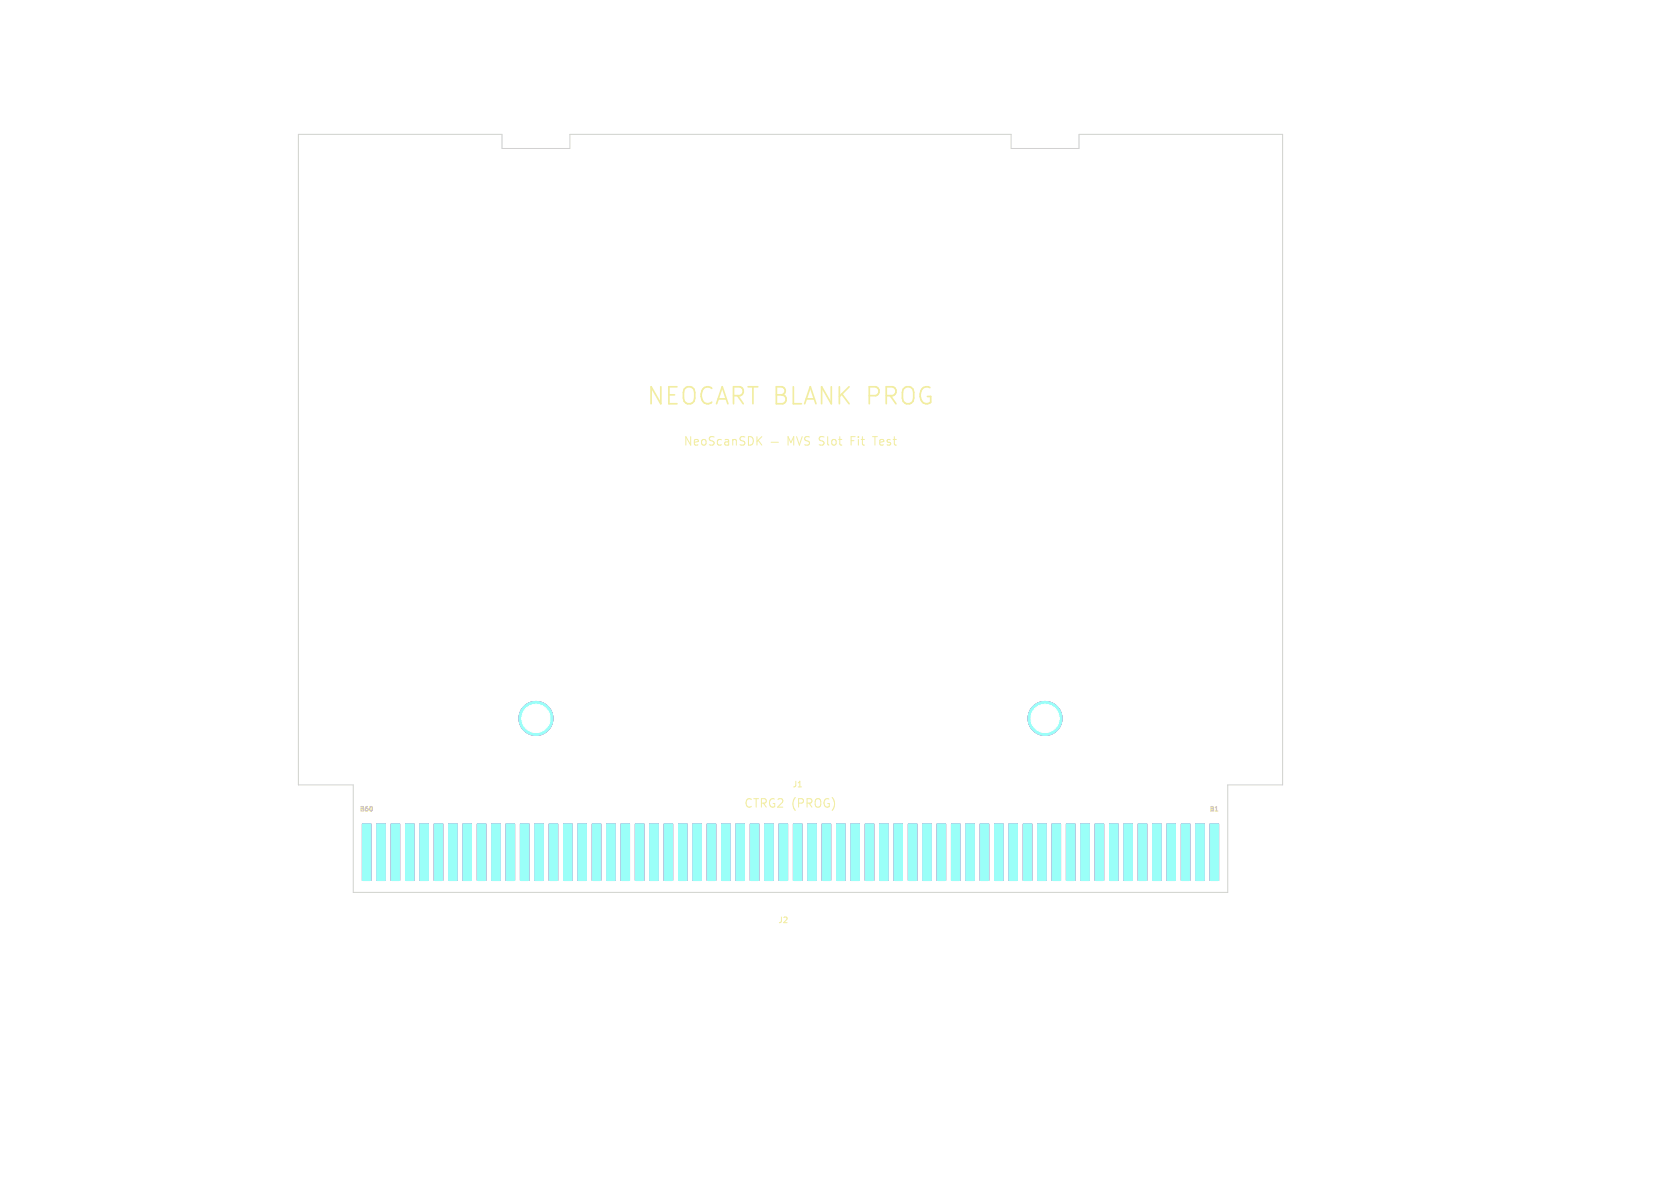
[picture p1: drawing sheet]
<svg xmlns="http://www.w3.org/2000/svg" width="297mm" height="210mm" viewBox="0 0 297 210" stroke-linecap="round" stroke-linejoin="round" font-family="sans-serif">
<defs><g id="words">
<g font-size="4.2" fill="#f2eda1">
<text x="114.2" y="72">NEOCART BLANK</text>
<text x="153.4" y="72">PROG</text>
</g>
<g font-size="2.1" fill="#f2eda1">
<text x="120.8" y="79">NeoScanSDK</text>
<text x="150.6" y="79">Fit</text>
<text x="154.8" y="79">Test</text>
<text x="131.5" y="143">CTRG2 (PROG)</text>
</g>
<g font-size="1.4" fill="#f2eda1">
<text x="140" y="139.4">J1</text>
<text x="137.5" y="163.4">J2</text>
</g>
<g font-size="1.1" fill="#e8b2a7">
<text x="63.6" y="143.6">B60</text>
<text x="213.8" y="143.6">B1</text>
</g>
</g></defs>
<g fill="#c83434" stroke="#c83434" stroke-width=".18">
<path d="M213.9 145.7h1.5v10h-1.5z"/>
<path d="M211.4 145.7h1.5v10h-1.5z"/>
<path d="M208.8 145.7h1.5v10h-1.5z"/>
<path d="M206.3 145.7h1.5v10h-1.5z"/>
<path d="M203.8 145.7h1.5v10h-1.5z"/>
<path d="M201.2 145.7h1.5v10h-1.5z"/>
<path d="M198.7 145.7h1.5v10h-1.5z"/>
<path d="M196.1 145.7h1.5v10h-1.5z"/>
<path d="M193.6 145.7h1.5v10h-1.5z"/>
<path d="M191.1 145.7h1.5v10h-1.5z"/>
<path d="M188.5 145.7h1.5v10h-1.5z"/>
<path d="M186 145.7h1.5v10h-1.5z"/>
<path d="M183.4 145.7h1.5v10h-1.5z"/>
<path d="M180.9 145.7h1.5v10h-1.5z"/>
<path d="M178.4 145.7h1.5v10h-1.5z"/>
<path d="M175.8 145.7h1.5v10h-1.5z"/>
<path d="M173.3 145.7h1.5v10h-1.5z"/>
<path d="M170.7 145.7h1.5v10h-1.5z"/>
<path d="M168.2 145.7h1.5v10h-1.5z"/>
<path d="M165.7 145.7h1.5v10h-1.5z"/>
<path d="M163.1 145.7h1.5v10h-1.5z"/>
<path d="M160.6 145.7h1.5v10h-1.5z"/>
<path d="M158 145.7h1.5v10h-1.5z"/>
<path d="M155.5 145.7h1.5v10h-1.5z"/>
<path d="M153 145.7h1.5v10h-1.5z"/>
<path d="M150.4 145.7h1.5v10h-1.5z"/>
<path d="M147.9 145.7h1.5v10h-1.5z"/>
<path d="M145.3 145.7h1.5v10h-1.5z"/>
<path d="M142.8 145.7h1.5v10h-1.5z"/>
<path d="M140.3 145.7h1.5v10h-1.5z"/>
<path d="M137.7 145.7h1.5v10h-1.5z"/>
<path d="M135.2 145.7h1.5v10h-1.5z"/>
<path d="M132.6 145.7h1.5v10h-1.5z"/>
<path d="M130.1 145.7h1.5v10h-1.5z"/>
<path d="M127.6 145.7h1.5v10h-1.5z"/>
<path d="M125 145.7h1.5v10h-1.5z"/>
<path d="M122.5 145.7h1.5v10h-1.5z"/>
<path d="M119.9 145.7h1.5v10h-1.5z"/>
<path d="M117.4 145.7h1.5v10h-1.5z"/>
<path d="M114.9 145.7h1.5v10h-1.5z"/>
<path d="M112.3 145.7h1.5v10h-1.5z"/>
<path d="M109.8 145.7h1.5v10h-1.5z"/>
<path d="M107.2 145.7h1.5v10h-1.5z"/>
<path d="M104.7 145.7h1.5v10h-1.5z"/>
<path d="M102.2 145.7h1.5v10h-1.5z"/>
<path d="M99.6 145.7h1.5v10h-1.5z"/>
<path d="M97.1 145.7h1.5v10h-1.5z"/>
<path d="M94.6 145.7h1.4v10h-1.4z"/>
<path d="M92 145.7h1.5v10h-1.5z"/>
<path d="M89.5 145.7h1.5v10h-1.5z"/>
<path d="M86.9 145.7h1.5v10h-1.5z"/>
<path d="M84.4 145.7h1.5v10h-1.5z"/>
<path d="M81.9 145.7h1.4v10h-1.4z"/>
<path d="M79.3 145.7h1.5v10h-1.5z"/>
<path d="M76.8 145.7h1.5v10h-1.5z"/>
<path d="M74.2 145.7h1.5v10h-1.5z"/>
<path d="M71.7 145.7h1.5v10h-1.5z"/>
<path d="M69.2 145.7h1.4v10h-1.4z"/>
<path d="M66.6 145.7h1.5v10h-1.5z"/>
<path d="M64.1 145.7h1.5v10h-1.5z"/>
<circle cx="94.7" cy="127" r="3"/>
<circle cx="184.7" cy="127" r="3"/>
</g>
<g fill="#4d7fc4" stroke="#4d7fc4" stroke-width=".18">
<path d="M64.1 145.7h1.5v10h-1.5z"/>
<path d="M66.6 145.7h1.5v10h-1.5z"/>
<path d="M69.2 145.7h1.4v10h-1.4z"/>
<path d="M71.7 145.7h1.5v10h-1.5z"/>
<path d="M74.2 145.7h1.5v10h-1.5z"/>
<path d="M76.8 145.7h1.5v10h-1.5z"/>
<path d="M79.3 145.7h1.5v10h-1.5z"/>
<path d="M81.9 145.7h1.4v10h-1.4z"/>
<path d="M84.4 145.7h1.5v10h-1.5z"/>
<path d="M86.9 145.7h1.5v10h-1.5z"/>
<path d="M89.5 145.7h1.5v10h-1.5z"/>
<path d="M92 145.7h1.5v10h-1.5z"/>
<path d="M94.6 145.7h1.4v10h-1.4z"/>
<path d="M97.1 145.7h1.5v10h-1.5z"/>
<path d="M99.6 145.7h1.5v10h-1.5z"/>
<path d="M102.2 145.7h1.5v10h-1.5z"/>
<path d="M104.7 145.7h1.5v10h-1.5z"/>
<path d="M107.2 145.7h1.5v10h-1.5z"/>
<path d="M109.8 145.7h1.5v10h-1.5z"/>
<path d="M112.3 145.7h1.5v10h-1.5z"/>
<path d="M114.9 145.7h1.5v10h-1.5z"/>
<path d="M117.4 145.7h1.5v10h-1.5z"/>
<path d="M119.9 145.7h1.5v10h-1.5z"/>
<path d="M122.5 145.7h1.5v10h-1.5z"/>
<path d="M125 145.7h1.5v10h-1.5z"/>
<path d="M127.6 145.7h1.5v10h-1.5z"/>
<path d="M130.1 145.7h1.5v10h-1.5z"/>
<path d="M132.6 145.7h1.5v10h-1.5z"/>
<path d="M135.2 145.7h1.5v10h-1.5z"/>
<path d="M137.7 145.7h1.5v10h-1.5z"/>
<path d="M140.3 145.7h1.5v10h-1.5z"/>
<path d="M142.8 145.7h1.5v10h-1.5z"/>
<path d="M145.3 145.7h1.5v10h-1.5z"/>
<path d="M147.9 145.7h1.5v10h-1.5z"/>
<path d="M150.4 145.7h1.5v10h-1.5z"/>
<path d="M153 145.7h1.5v10h-1.5z"/>
<path d="M155.5 145.7h1.5v10h-1.5z"/>
<path d="M158 145.7h1.5v10h-1.5z"/>
<path d="M160.6 145.7h1.5v10h-1.5z"/>
<path d="M163.1 145.7h1.5v10h-1.5z"/>
<path d="M165.7 145.7h1.5v10h-1.5z"/>
<path d="M168.2 145.7h1.5v10h-1.5z"/>
<path d="M170.7 145.7h1.5v10h-1.5z"/>
<path d="M173.3 145.7h1.5v10h-1.5z"/>
<path d="M175.8 145.7h1.5v10h-1.5z"/>
<path d="M178.4 145.7h1.5v10h-1.5z"/>
<path d="M180.9 145.7h1.5v10h-1.5z"/>
<path d="M183.4 145.7h1.5v10h-1.5z"/>
<path d="M186 145.7h1.5v10h-1.5z"/>
<path d="M188.5 145.7h1.5v10h-1.5z"/>
<path d="M191.1 145.7h1.5v10h-1.5z"/>
<path d="M193.6 145.7h1.5v10h-1.5z"/>
<path d="M196.1 145.7h1.5v10h-1.5z"/>
<path d="M198.7 145.7h1.5v10h-1.5z"/>
<path d="M201.2 145.7h1.5v10h-1.5z"/>
<path d="M203.8 145.7h1.5v10h-1.5z"/>
<path d="M206.3 145.7h1.5v10h-1.5z"/>
<path d="M208.8 145.7h1.5v10h-1.5z"/>
<path d="M211.4 145.7h1.5v10h-1.5z"/>
<path d="M213.9 145.7h1.5v10h-1.5z"/>
<circle cx="94.7" cy="127" r="3"/>
<circle cx="184.7" cy="127" r="3"/>
</g>
<path d="M52.7 23.8h36v2.5h12.1v-2.5h77.9v2.5h12v-2.5h36.1v115h-9.7v19h-154.7v-19h-9.7z" fill="none" stroke="#d0d2cd" stroke-width=".18"/>
<g fill="#efc1ff" stroke="#efc1ff" stroke-width=".18">
<path d="M213.9 145.7h1.5v10h-1.5z"/>
<path d="M211.4 145.7h1.5v10h-1.5z"/>
<path d="M208.8 145.7h1.5v10h-1.5z"/>
<path d="M206.3 145.7h1.5v10h-1.5z"/>
<path d="M203.8 145.7h1.5v10h-1.5z"/>
<path d="M201.2 145.7h1.5v10h-1.5z"/>
<path d="M198.7 145.7h1.5v10h-1.5z"/>
<path d="M196.1 145.7h1.5v10h-1.5z"/>
<path d="M193.6 145.7h1.5v10h-1.5z"/>
<path d="M191.1 145.7h1.5v10h-1.5z"/>
<path d="M188.5 145.7h1.5v10h-1.5z"/>
<path d="M186 145.7h1.5v10h-1.5z"/>
<path d="M183.4 145.7h1.5v10h-1.5z"/>
<path d="M180.9 145.7h1.5v10h-1.5z"/>
<path d="M178.4 145.7h1.5v10h-1.5z"/>
<path d="M175.8 145.7h1.5v10h-1.5z"/>
<path d="M173.3 145.7h1.5v10h-1.5z"/>
<path d="M170.7 145.7h1.5v10h-1.5z"/>
<path d="M168.2 145.7h1.5v10h-1.5z"/>
<path d="M165.7 145.7h1.5v10h-1.5z"/>
<path d="M163.1 145.7h1.5v10h-1.5z"/>
<path d="M160.6 145.7h1.5v10h-1.5z"/>
<path d="M158 145.7h1.5v10h-1.5z"/>
<path d="M155.5 145.7h1.5v10h-1.5z"/>
<path d="M153 145.7h1.5v10h-1.5z"/>
<path d="M150.4 145.7h1.5v10h-1.5z"/>
<path d="M147.9 145.7h1.5v10h-1.5z"/>
<path d="M145.3 145.7h1.5v10h-1.5z"/>
<path d="M142.8 145.7h1.5v10h-1.5z"/>
<path d="M140.3 145.7h1.5v10h-1.5z"/>
<path d="M137.7 145.7h1.5v10h-1.5z"/>
<path d="M135.2 145.7h1.5v10h-1.5z"/>
<path d="M132.6 145.7h1.5v10h-1.5z"/>
<path d="M130.1 145.7h1.5v10h-1.5z"/>
<path d="M127.6 145.7h1.5v10h-1.5z"/>
<path d="M125 145.7h1.5v10h-1.5z"/>
<path d="M122.5 145.7h1.5v10h-1.5z"/>
<path d="M119.9 145.7h1.5v10h-1.5z"/>
<path d="M117.4 145.7h1.5v10h-1.5z"/>
<path d="M114.9 145.7h1.5v10h-1.5z"/>
<path d="M112.3 145.7h1.5v10h-1.5z"/>
<path d="M109.8 145.7h1.5v10h-1.5z"/>
<path d="M107.2 145.7h1.5v10h-1.5z"/>
<path d="M104.7 145.7h1.5v10h-1.5z"/>
<path d="M102.2 145.7h1.5v10h-1.5z"/>
<path d="M99.6 145.7h1.5v10h-1.5z"/>
<path d="M97.1 145.7h1.5v10h-1.5z"/>
<path d="M94.6 145.7h1.4v10h-1.4z"/>
<path d="M92 145.7h1.5v10h-1.5z"/>
<path d="M89.5 145.7h1.5v10h-1.5z"/>
<path d="M86.9 145.7h1.5v10h-1.5z"/>
<path d="M84.4 145.7h1.5v10h-1.5z"/>
<path d="M81.9 145.7h1.4v10h-1.4z"/>
<path d="M79.3 145.7h1.5v10h-1.5z"/>
<path d="M76.8 145.7h1.5v10h-1.5z"/>
<path d="M74.2 145.7h1.5v10h-1.5z"/>
<path d="M71.7 145.7h1.5v10h-1.5z"/>
<path d="M69.2 145.7h1.4v10h-1.4z"/>
<path d="M66.6 145.7h1.5v10h-1.5z"/>
<path d="M64.1 145.7h1.5v10h-1.5z"/>
<circle cx="94.7" cy="127" r="3"/>
<circle cx="184.7" cy="127" r="3"/>
</g>
<g fill="#9afff8" stroke="#9afff8" stroke-width=".18">
<path d="M64.1 145.7h1.5v10h-1.5z"/>
<path d="M66.6 145.7h1.5v10h-1.5z"/>
<path d="M69.2 145.7h1.4v10h-1.4z"/>
<path d="M71.7 145.7h1.5v10h-1.5z"/>
<path d="M74.2 145.7h1.5v10h-1.5z"/>
<path d="M76.8 145.7h1.5v10h-1.5z"/>
<path d="M79.3 145.7h1.5v10h-1.5z"/>
<path d="M81.9 145.7h1.4v10h-1.4z"/>
<path d="M84.4 145.7h1.5v10h-1.5z"/>
<path d="M86.9 145.7h1.5v10h-1.5z"/>
<path d="M89.5 145.7h1.5v10h-1.5z"/>
<path d="M92 145.7h1.5v10h-1.5z"/>
<path d="M94.6 145.7h1.4v10h-1.4z"/>
<path d="M97.1 145.7h1.5v10h-1.5z"/>
<path d="M99.6 145.7h1.5v10h-1.5z"/>
<path d="M102.2 145.7h1.5v10h-1.5z"/>
<path d="M104.7 145.7h1.5v10h-1.5z"/>
<path d="M107.2 145.7h1.5v10h-1.5z"/>
<path d="M109.8 145.7h1.5v10h-1.5z"/>
<path d="M112.3 145.7h1.5v10h-1.5z"/>
<path d="M114.9 145.7h1.5v10h-1.5z"/>
<path d="M117.4 145.7h1.5v10h-1.5z"/>
<path d="M119.9 145.7h1.5v10h-1.5z"/>
<path d="M122.5 145.7h1.5v10h-1.5z"/>
<path d="M125 145.7h1.5v10h-1.5z"/>
<path d="M127.6 145.7h1.5v10h-1.5z"/>
<path d="M130.1 145.7h1.5v10h-1.5z"/>
<path d="M132.6 145.7h1.5v10h-1.5z"/>
<path d="M135.2 145.7h1.5v10h-1.5z"/>
<path d="M137.7 145.7h1.5v10h-1.5z"/>
<path d="M140.3 145.7h1.5v10h-1.5z"/>
<path d="M142.8 145.7h1.5v10h-1.5z"/>
<path d="M145.3 145.7h1.5v10h-1.5z"/>
<path d="M147.9 145.7h1.5v10h-1.5z"/>
<path d="M150.4 145.7h1.5v10h-1.5z"/>
<path d="M153 145.7h1.5v10h-1.5z"/>
<path d="M155.5 145.7h1.5v10h-1.5z"/>
<path d="M158 145.7h1.5v10h-1.5z"/>
<path d="M160.6 145.7h1.5v10h-1.5z"/>
<path d="M163.1 145.7h1.5v10h-1.5z"/>
<path d="M165.7 145.7h1.5v10h-1.5z"/>
<path d="M168.2 145.7h1.5v10h-1.5z"/>
<path d="M170.7 145.7h1.5v10h-1.5z"/>
<path d="M173.3 145.7h1.5v10h-1.5z"/>
<path d="M175.8 145.7h1.5v10h-1.5z"/>
<path d="M178.4 145.7h1.5v10h-1.5z"/>
<path d="M180.9 145.7h1.5v10h-1.5z"/>
<path d="M183.4 145.7h1.5v10h-1.5z"/>
<path d="M186 145.7h1.5v10h-1.5z"/>
<path d="M188.5 145.7h1.5v10h-1.5z"/>
<path d="M191.1 145.7h1.5v10h-1.5z"/>
<path d="M193.6 145.7h1.5v10h-1.5z"/>
<path d="M196.1 145.7h1.5v10h-1.5z"/>
<path d="M198.7 145.7h1.5v10h-1.5z"/>
<path d="M201.2 145.7h1.5v10h-1.5z"/>
<path d="M203.8 145.7h1.5v10h-1.5z"/>
<path d="M206.3 145.7h1.5v10h-1.5z"/>
<path d="M208.8 145.7h1.5v10h-1.5z"/>
<path d="M211.4 145.7h1.5v10h-1.5z"/>
<path d="M213.9 145.7h1.5v10h-1.5z"/>
<circle cx="94.7" cy="127" r="3"/>
<circle cx="184.7" cy="127" r="3"/>
</g>
<g fill="none" stroke="#f2eda1" stroke-width=".18">
<path d="M134 77.8l.7 .9M134.7 77.2l-.9 .8M136.3 78.2h1.3M139.3 78.7v-1.5l.5 1.1 .5-1.1v1.5M140.8 77.2l.5 1.5 .5-1.5M143.1 77.3l-.6-.1-.2 .1v.5l.7 .2 .1 .4-.3 .3-.6-.1M145.7 77.3l-.6-.1-.2 .1v.5l.6 .2 .2 .4-.3 .3-.6-.1M146.3 77.2v1.3l.2 .2M147.1 77.8l.2-.1 .4 .1 .1 .6-.1 .2-.4 .1-.2-.2zM148.2 77.7h.6M148.5 77.2v1.3l.3 .2M93.1 127.6v-1.3l.4 .9 .4-.9v1.3"/>
<path d="M94.5 126.3v1.3M94.5 126.9h.7M95.2 126.3v1.3M95.8 127.6h.7M95.8 126.7l.3-.4v1.3M183.1 127.6v-1.3l.4 .9 .4-.9v1.3M184.5 126.9h.7M184.5 126.3v1.3M185.2 126.3v1.3M185.8 126.4l.5-.1 .2 .4-.8 .9h.8"/>
</g>
<g fill="#fff" stroke="#fff" stroke-width=".18">
<circle cx="94.7" cy="127" r="2.5"/>
<circle cx="184.7" cy="127" r="2.5"/>
</g>
<use href="#words"/>
</svg>
